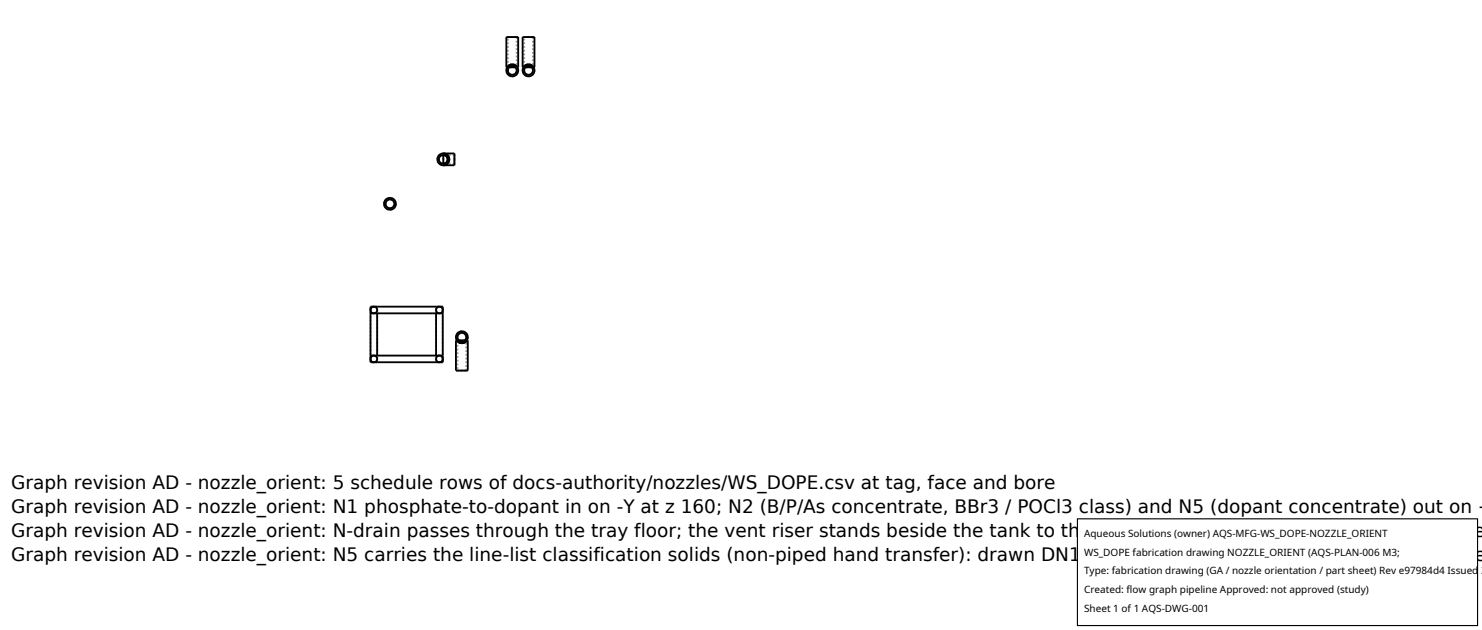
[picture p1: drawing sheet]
<svg xmlns="http://www.w3.org/2000/svg" width="212mm" height="90mm" viewBox="0 0 212 90" stroke-linecap="round" stroke-linejoin="round" font-family="sans-serif">
<defs><g id="words">
<g font-size="2.6">
<text x="1.6" y="69.8">Graph revision AD - nozzle_orient: 5 schedule rows of docs-authority/nozzles/WS_DOPE.csv at tag, face and bore</text>
<text x="1.6" y="73.3">Graph revision AD - nozzle_orient: N1 phosphate-to-dopant in on -Y at z 160; N2 (B/P/As concentrate, BBr3 / POCl3 class) and N5 (dopant concentrate) out on +</text>
<text x="1.6" y="76.7">Graph revision AD - nozzle_orient: N-drain passes through the tray floor; the vent riser stands beside the tank to the envelope top (its 800 datum predates the</text>
<text x="1.6" y="80.2">Graph revision AD - nozzle_orient: N5 carries the line-list classification solids (non-piped hand transfer): drawn DN15, bore not calculated (plan W4). Atmosphe</text>
</g>
<g font-size="1.4">
<text x="154.8" y="76.6">Aqueous Solutions (owner) AQS-MFG-WS_DOPE-NOZZLE_ORIENT</text>
<text x="154.8" y="79.3">WS_DOPE fabrication drawing NOZZLE_ORIENT (AQS-PLAN-006 M3;</text>
<text x="154.8" y="82">Type: fabrication drawing (GA / nozzle orientation / part sheet) Rev e97984d4 Issued 2</text>
<text x="154.8" y="84.7">Created: flow graph pipeline Approved: not approved (study)</text>
<text x="154.8" y="87.4">Sheet 1 of 1 AQS-DWG-001</text>
</g>
</g></defs>
<g fill="none" stroke="#a0a0a0" stroke-width=".26" stroke-dasharray=".3 .3" stroke-linecap="butt">
<path d="M72.3 10.1l.3-.6 .5-.3 .7 .3 .2 .5-.2 .6-.6 .3-.6-.2-.3-.6M72.4 9.6h-.1M72.5 10.1l.2-.5 .5-.2 .4 .2 .2 .5-.2 .4-.4 .2-.5-.2-.2-.4M72.5 5.3h1.3M72.5 9.5v-4.2M72.7 9.4l-.2 .1M72.7 9.3v.1M72.7 9.6l.4-.2 .5 .2M72.7 9.6h.9M72.7 9.3h.1M72.8 9.3h-.1M73 9.2h.1"/>
<path d="M73.1 9.2h-.1M73.1 9.2h.1M73.2 9.2l-.4 .1-.4 .3M73.2 9.4l-.5 .2M73.2 9.2h-.1M73.2 9.2h.1M73.3 9.2h-.1M73.6 9.6l-.4-.2-.5 .2M73.6 9.6l-.4-.2M73.6 9.6h-.9M73.6 9.4h.1M73.7 9.4l-.1-.1"/>
<path d="M73.8 5.3h-1.3M73.8 9.5l-.1-.1M73.8 5.3v4.2M73.9 9.6a.85 .85 0 0 0-1.5 0M73.9 9.6l-.3-.3-.4-.1M74 9.6h-.1M74 5.3h-1.7M74.6 10.1l.3-.6 .6-.3 .6 .2 .2 .6-.2 .6-.6 .3-.6-.2-.2-.3-.1-.3M74.8 9.6h-.2M74.9 10.1l.1-.5 .5-.2 .4 .2 .2 .4-.1 .5-.5 .2-.4-.2-.2-.4M74.9 5.3h1.2M74.9 9.5v-4.2"/>
<path d="M75 9.4l-.1 .1M75 9.3v.1M75.1 9.6l.4-.2 .4 .2M75.1 9.6h.8M75.1 9.3h-.1M75.3 9.2h.1M75.4 9.2h.1M75.5 9.2h-.1M75.5 9.2l-.4 .1-.3 .3M75.5 9.4l-.4 .2M75.5 9.2h.1M75.6 9.2h-.1"/>
<path d="M75.9 9.6l-.4-.2-.4 .2M75.9 9.6l-.4-.2M75.9 9.6h-.8M76 9.4v-.1M76.1 5.3h-1.2M76.1 9.5l-.1-.1M76.1 5.3v4.2M76.2 9.6a.85 .85 0 0 0-1.4 0M76.2 9.6l-.3-.3-.4-.1M76.3 9.6h-.1M76.3 5.3h-1.7M54.8 29.1l.3-.6 .6-.2 .5 .2 .3 .6-.2 .6-.6 .2-.6-.2-.3-.6"/>
<path d="M55.1 29.1l.1-.4 .5-.2 .4 .1 .2 .5-.1 .4-.5 .2-.4-.1-.2-.5M62.5 22.8l.2-.6 .6-.3 .6 .2 .3 .6-.3 .6-.6 .3-.6-.2-.2-.6M62.7 22.8l.2-.5 .4-.2 .5 .2 .1 .5-.2 .4-.4 .2-.5-.2-.1-.4M63.3 23.6l.6-.2 .3-.6M63.3 23.4l.5-.2 .1-.4-.1-.5-.5-.2M63.3 22.1v1.3M63.3 23.4l.5-.2 .1-.4M63.3 23.4v-1.3M63.9 23.4l.2-.3 .1-.3M63.9 22.1v.1M63.9 23.3v.1M63.9 22.8l-.1-.5-.5-.2"/>
<path d="M64 23.3h-.1M64.1 22.3v.1M64.2 22.9h-.1M64.2 22.8l-.3-.6-.6-.3M64.2 22.8l-.1-.4-.2-.3M64.2 22.7v.1M64.9 22.8v-.9M64.9 23.6v-.8M64.9 22.8v-.7M64.9 22.1v1.3M64.9 23.4v-.6M64.9 22.1h-1"/>
<path d="M64.9 23.4h-1M52.9 51.2l.2 .4 .3 .1M52.9 51.7v-7.9M52.9 44.3l.2 .3 .3 .1M53.4 51.7l.3-.1 .2-.4M53.4 50.8l-.3 .1-.2 .3M53.4 44.7l.3-.1 .2-.3M53.4 43.8l-.3 .1-.2 .4M53.9 51.7v-.9M53.9 51.2l-.2-.3-.3-.1M53.9 51.7v-7.9M53.9 43.8v.9"/>
<path d="M53.9 51.7h-1M53.9 44.3l-.2-.4-.3-.1M53.9 43.8h-1M62.3 51.2l.1 .4 .4 .1M62.3 50.8v.9M62.3 51.7v-7.9M62.3 44.7v-.9M62.3 44.3l.1 .3 .4 .1M62.8 51.7l.3-.1 .1-.4M62.8 50.8l-.4 .1-.1 .3M62.8 43.8l-.4 .1-.1 .4M62.8 44.7l.3-.1 .1-.3"/>
<path d="M63.2 51.2l-.1-.3-.3-.1M63.2 51.7h-.9M63.2 51.7v-7.9M63.2 43.8h-.9M63.2 44.3l-.1-.4-.3-.1M65.1 48.2l.2-.6 .6-.3 .6 .2 .3 .6-.2 .6-.6 .3-.6-.2-.2-.3-.1-.3M65.1 48.6h.1M65.1 52.9h1.7M65.2 48.6a.85 .85 0 0 0 1.5 0M65.2 48.6l.4 .3 .4 .1M65.3 48.2l.2-.5 .5-.2 .4 .2 .2 .4-.2 .5-.4 .2-.5-.2-.2-.4M65.3 52.9h1.3"/>
<path d="M65.3 48.7l.2 .1M65.3 48.7v4.2M65.5 48.8v.1M65.5 48.6l.5 .2 .4-.2M65.5 48.6l.5 .2M65.5 48.6h.9M65.8 49h.1M65.9 49h-.1M65.9 49h.1M66 49l.4-.1 .3-.3M66 48.8l.4-.2M66 49h-.1"/>
<path d="M66 49h.1M66.1 49h-.1M66.4 48.6l-.4 .2-.5-.2M66.4 48.6h-.9M66.4 48.9l.1-.1M66.5 48.8l.1-.1M66.6 52.9h-1.3M66.6 52.9v-4.2M66.7 48.6h.1"/>
</g>
<g fill="none" stroke="#000" stroke-width=".26">
<path d="M72.4 9.6h-.1v-4.3h1.7v4.3h-.1M72.7 9.4h.1M72.7 9.3h.1M72.7 9.6l.4-.2 .5 .2zM72.7 9.3l-.2 .2M72.8 9.3l.2-.1zM73.1 9.2h.1M73.2 9.2h.1M73.3 9.2h.1M73.6 9.3l-.3-.1 .3 .1M73.6 9.3h.1M73.6 9.3v.1"/>
<path d="M73.6 9.4h.1M73.7 9.4l.1 .1M73.7 9.4h.1M73.8 9.5h.1M74.8 9.6h-.2v-4.3h1.7v4.3h-.1M75 9.4h.1M75 9.3h.1M75.1 9.6l.4-.2 .4 .2zM75.1 9.3l-.2 .2M75.1 9.3h.1M75.1 9.3l.2-.1zM75.4 9.2h.1"/>
<path d="M75.5 9.2h.1M75.6 9.2h.1M75.8 9.3l-.2-.1 .3 .1M75.8 9.3h.1M75.9 9.3h.1M75.9 9.3l.1 .1M76 9.4h.1M76 9.4l.1 .1M63.3 22.1l.5 .2 .1 .4-.1 .5-.5 .2zM63.3 21.9h1.6v1.7h-1.6M63.9 22.1v.1M63.9 23.4h.1"/>
<path d="M63.9 23.3h.1M63.9 22.2h.1M64 22.2v.1M64 23.3h.1M64 23.2v.1M64 22.3l.2 .4M64 23.2h.1M64.1 23.2h-.1M64.1 22.9v.3M64.2 22.8v.1M64.2 22.7v.1M52.9 50.8h10.3"/>
<path d="M52.9 43.8h10.3v7.9h-10.3zM52.9 44.7h10.3M53.9 44.7v6.1M62.3 44.7v6.1M65.2 48.6h-.1v4.3h1.7v-4.3h-.1M65.3 48.7h.1M65.4 48.7v.1M65.4 48.8h.1M65.5 48.8v.1M65.5 48.9h.1M65.5 48.9l.3 .1M65.5 48.6h.9l-.4 .2z"/>
<path d="M65.6 48.9h.1M65.6 48.9l.2 .1M65.9 49h.1M66 49h.1M66.3 48.9l-.2 .1M66.4 48.9h.1M66.5 48.8h.1M66.6 48.7l-.2 .2"/>
<circle cx="73.2" cy="10.1" r=".85"/>
<circle cx="73.2" cy="10.1" r=".63"/>
<circle cx="75.5" cy="10.1" r=".84"/>
<circle cx="75.5" cy="10.1" r=".63"/>
<circle cx="55.7" cy="29.1" r=".63"/>
<circle cx="55.7" cy="29.1" r=".85"/>
<circle cx="63.3" cy="22.8" r=".85"/>
<circle cx="63.3" cy="22.8" r=".63"/>
<circle cx="53.4" cy="51.2" r=".48"/>
<circle cx="53.4" cy="44.3" r=".48"/>
<circle cx="62.8" cy="51.3" r=".48"/>
<circle cx="62.8" cy="44.3" r=".48"/>
<circle cx="66" cy="48.2" r=".84"/>
<circle cx="66" cy="48.2" r=".63"/>
</g>
<path d="M153.9 74.1h57.1v15.2h-57.1z" fill="#fff" stroke="#000" stroke-width=".16"/>
<use href="#words"/>
</svg>
